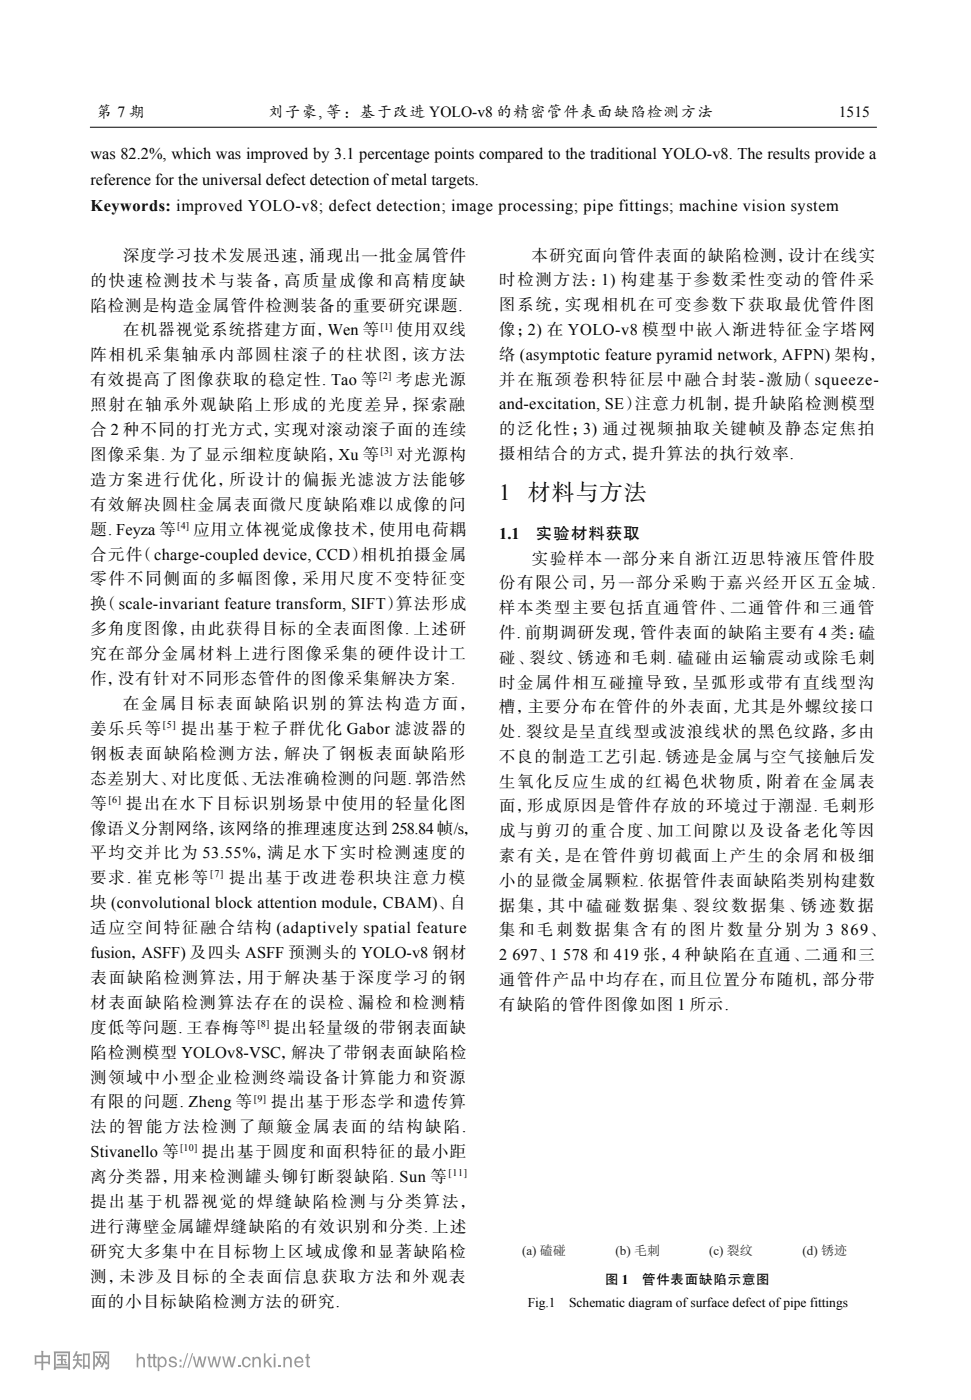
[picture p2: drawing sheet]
<svg xmlns="http://www.w3.org/2000/svg" width="210mm" height="303mm" viewBox="0 0 210 303" stroke-linecap="round" stroke-linejoin="round" font-family="sans-serif">
<defs><g id="words">
<g font-size="4.9">
<text x="108" y="108.3">1</text>
<text x="114.2" y="108.3">材料与方法</text>
</g>
<g font-size="3.5">
<text x="19.6" y="34.5">was 82.2%, which was improved by 3.1 percentage points compared to the traditional YOLO-v8. The results provide a</text>
<text x="19.6" y="40.1">reference for the universal defect detection of metal targets.</text>
<text x="19.6" y="45.7">Keywords: improved YOLO-v8; defect detection; image processing; pipe fittings; machine vision system</text>
<text x="26.6" y="56.4">深度学习技术发展迅速，涌现出一批金属管件</text>
<text x="115" y="56.4">本研究面向管件表面的缺陷检测，设计在线实</text>
<text x="19.6" y="61.8">的快速检测技术与装备，高质量成像和高精度缺</text>
<text x="108" y="61.8">时检测方法：1) 构建基于参数柔性变动的管件采</text>
<text x="19.6" y="67.2">陷检测是构造金属管件检测装备的重要研究课题.</text>
<text x="108" y="67.1">图系统，实现相机在可变参数下获取最优管件图</text>
<text x="19.6" y="78">阵相机采集轴承内部圆柱滚子的柱状图，该方法</text>
<text x="26.6" y="72.6">在机器视觉系统搭建方面，Wen 等</text>
<text x="85.8" y="72.6">使用双线</text>
<text x="108" y="72.5">像；2) 在 YOLO-v8 模型中嵌入渐进特征金字塔网</text>
<text x="108" y="77.8">络 (asymptotic feature pyramid network, AFPN) 架构，</text>
<text x="19.6" y="83.4">有效提高了图像获取的稳定性. Tao 等</text>
<text x="85.7" y="83.4">考虑光源</text>
<text x="108" y="83.2">并在瓶颈卷积特征层中融合封装-激励（squeeze-</text>
<text x="19.6" y="88.8">照射在轴承外观缺陷上形成的光度差异，探索融</text>
<text x="108" y="88.6">and-excitation, SE）注意力机制，提升缺陷检测模型</text>
<text x="19.6" y="94.1">合 2 种不同的打光方式，实现对滚动滚子面的连续</text>
<text x="108" y="93.9">的泛化性；3) 通过视频抽取关键帧及静态定焦拍</text>
<text x="19.6" y="99.5">图像采集. 为了显示细粒度缺陷，Xu 等</text>
<text x="85.9" y="99.5">对光源构</text>
<text x="108" y="99.3">摄相结合的方式，提升算法的执行效率.</text>
<text x="19.6" y="104.9">造方案进行优化，所设计的偏振光滤波方法能够</text>
<text x="19.6" y="110.3">有效解决圆柱金属表面微尺度缺陷难以成像的问</text>
<text x="19.6" y="115.7">题. Feyza 等</text>
<text x="41.8" y="115.7">应用立体视觉成像技术，使用电荷耦</text>
<text x="108" y="116.6">1.1</text>
<text x="115.9" y="116.6">实验材料获取</text>
<text x="19.6" y="121.1">合元件（charge-coupled device, CCD）相机拍摄金属</text>
<text x="115" y="122">实验样本一部分来自浙江迈思特液压管件股</text>
<text x="19.6" y="126.5">零件不同侧面的多幅图像，采用尺度不变特征变</text>
<text x="19.6" y="131.9">换（scale-invariant feature transform, SIFT）算法形成</text>
<text x="108" y="127.3">份有限公司，另一部分采购于嘉兴经开区五金城.</text>
<text x="19.6" y="137.3">多角度图像，由此获得目标的全表面图像. 上述研</text>
<text x="108" y="132.7">样本类型主要包括直通管件、二通管件和三通管</text>
<text x="19.6" y="142.6">究在部分金属材料上进行图像采集的硬件设计工</text>
<text x="108" y="138">件. 前期调研发现，管件表面的缺陷主要有 4 类：磕</text>
<text x="108" y="143.4">碰、裂纹、锈迹和毛刺. 磕碰由运输震动或除毛刺</text>
<text x="19.6" y="148">作，没有针对不同形态管件的图像采集解决方案.</text>
<text x="108" y="148.8">时金属件相互碰撞导致，呈弧形或带有直线型沟</text>
<text x="26.6" y="153.4">在金属目标表面缺陷识别的算法构造方面，</text>
<text x="108" y="154.1">槽，主要分布在管件的外表面，尤其是外螺纹接口</text>
<text x="19.6" y="158.8">姜乐兵等</text>
<text x="39.2" y="158.8">提出基于粒子群优化 Gabor 滤波器的</text>
<text x="108" y="159.5">处. 裂纹是呈直线型或波浪线状的黑色纹路，多由</text>
<text x="19.6" y="164.2">钢板表面缺陷检测方法，解决了钢板表面缺陷形</text>
<text x="108" y="164.9">不良的制造工艺引起. 锈迹是金属与空气接触后发</text>
<text x="19.6" y="169.6">态差别大、对比度低、无法准确检测的问题. 郭浩然</text>
<text x="108" y="170.2">生氧化反应生成的红褐色状物质，附着在金属表</text>
<text x="19.6" y="175">等</text>
<text x="27.3" y="175">提出在水下目标识别场景中使用的轻量化图</text>
<text x="108" y="175.6">面，形成原因是管件存放的环境过于潮湿. 毛刺形</text>
<text x="19.6" y="180.4">像语义分割网络，该网络的推理速度达到 258.84 帧/s，</text>
<text x="19.6" y="185.8">平均交并比为 53.55%，满足水下实时检测速度的</text>
<text x="108" y="181">成与剪刃的重合度、加工间隙以及设备老化等因</text>
<text x="19.6" y="191.1">要求. 崔克彬等</text>
<text x="49.6" y="191.1">提出基于改进卷积块注意力模</text>
<text x="108" y="186.3">素有关，是在管件剪切截面上产生的余屑和极细</text>
<text x="108" y="191.7">小的显微金属颗粒. 依据管件表面缺陷类别构建数</text>
<text x="19.6" y="196.5">块 (convolutional block attention module，CBAM)、自</text>
<text x="108" y="197">据集，其中磕碰数据集、裂纹数据集、锈迹数据</text>
<text x="19.6" y="201.9">适应空间特征融合结构 (adaptively spatial feature</text>
<text x="108" y="202.4">集和毛刺数据集含有的图片数量分别为 3 869、</text>
<text x="19.6" y="207.3">fusion，ASFF) 及四头 ASFF 预测头的 YOLO-v8 钢材</text>
<text x="108" y="207.8">2 697、1 578 和 419 张，4 种缺陷在直通、二通和三</text>
<text x="19.6" y="212.7">表面缺陷检测算法，用于解决基于深度学习的钢</text>
<text x="108" y="213.1">通管件产品中均存在，而且位置分布随机，部分带</text>
<text x="19.6" y="218.1">材表面缺陷检测算法存在的误检、漏检和检测精</text>
<text x="108" y="218.5">有缺陷的管件图像如图 1 所示.</text>
<text x="19.6" y="223.5">度低等问题. 王春梅等</text>
<text x="59.2" y="223.5">提出轻量级的带钢表面缺</text>
<text x="19.6" y="228.9">陷检测模型 YOLOv8-VSC，解决了带钢表面缺陷检</text>
<text x="19.6" y="234.3">测领域中小型企业检测终端设备计算能力和资源</text>
<text x="19.6" y="239.6">有限的问题. Zheng 等</text>
<text x="58.6" y="239.6">提出基于形态学和遗传算</text>
<text x="19.6" y="245">法的智能方法检测了颠簸金属表面的结构缺陷.</text>
<text x="19.6" y="250.4">Stivanello 等</text>
<text x="43.7" y="250.4">提出基于圆度和面积特征的最小距</text>
<text x="19.6" y="255.8">离分类器，用来检测罐头铆钉断裂缺陷. Sun 等</text>
<text x="19.6" y="261.2">提出基于机器视觉的焊缝缺陷检测与分类算法，</text>
<text x="19.6" y="266.6">进行薄壁金属罐焊缝缺陷的有效识别和分类. 上述</text>
<text x="19.6" y="272">研究大多集中在目标物上区域成像和显著缺陷检</text>
<text x="19.6" y="277.4">测，未涉及目标的全表面信息获取方法和外观表</text>
<text x="19.6" y="282.8">面的小目标缺陷检测方法的研究.</text>
</g>
<g font-size="3.4">
<text x="21" y="25.3">第 7 期</text>
<text x="58.1" y="25.3">刘子豪, 等：基于改进 YOLO-v8 的精密管件表面缺陷检测方法</text>
<text x="181.5" y="25.4">1515</text>
</g>
<g font-size="2.9">
<text x="130.9" y="277.9">图 1</text>
<text x="138.9" y="277.9">管件表面缺陷示意图</text>
<text x="114.1" y="282.8">Fig.1</text>
<text x="123.1" y="282.8">Schematic diagram of surface defect of pipe fittings</text>
</g>
<g font-size="2.8" fill="#231f20">
<text x="112.9" y="271.5">(a) 磕碰</text>
<text x="133.2" y="271.5">(b) 毛刺</text>
<text x="153.4" y="271.5">(c) 裂纹</text>
<text x="173.6" y="271.5">(d) 锈迹</text>
</g>
<g font-size="2.2">
<text x="82.3" y="71.3">[1]</text>
<text x="82" y="82.1">[2]</text>
<text x="82.3" y="98.3">[3]</text>
<text x="38.3" y="114.4">[4]</text>
<text x="35.2" y="157.5">[5]</text>
<text x="23.4" y="173.7">[6]</text>
<text x="45.5" y="189.9">[7]</text>
<text x="55.7" y="222.2">[8]</text>
<text x="54.9" y="238.4">[9]</text>
<text x="38.9" y="249.2">[10]</text>
<text x="97" y="254.5">[11]</text>
</g>
</g></defs>
<path d="M19.6 27.5h170" fill="none" stroke="#000" stroke-width=".22"/>
<g fill="#999">
<path d="M7.5 293.2v2.1h.4v-.3h1.1l-.1 1.5h.5l-.1-1.5h1.1v.3h.4v-2.1l-1.5 .1 .1-1h-.5l.1 1zM7.9 293.7h1.1v1h-1.1zM9.3 293.7h1.1v1h-1.1z" fill-rule="evenodd"/>
<path d="M12.3 293.1v.4h.9v.6l-.7-.1v.4h.7v.7h-1v.4h2.4v-.4h-1v-.7h.7v-.4l-.7 .1v-.6h.9v-.4zM13.8 294.7l.4 .4 .2-.2a.33 .33 0 0 0-.2-.3 .33 .33 0 0 0-.4 .1zM11.6 292.4v4h.5v-.3h2.6v.3h.5v-4zM12.1 292.8h2.6v2.9h-2.6z" fill-rule="evenodd"/>
<path d="M16.4 292.3l-.7 1.4 .4 .3 .3-.6h.3v.7h-.9v.4l.8-.1-.2 .8-.7 .8 .2 .4 1-1.3 .6 .9 .3-.4-.8-.9v-.3l.8 .1v-.4h-.8v-.7h.7v-.4l-1.2 .1 .4-.6zM17.9 292.9v3.3h.4v-.4h.7v.4h.4v-3.3zM18.3 293.2h.7v2.2h-.7z" fill-rule="evenodd"/>
<path d="M20.1 292.4h3.5v3.7l-.7 .3-.3-.5 .6-.1v-.7l-.3 .2-.3-.5-.6 1.2-.3-.3 .7-1.3-.6-.8 .3-.3 .4 .7 .1-1 .5 .3a1.4 1.4 0 0 0 .1 1.7v-2.2h-2.7v2.7l.2-.2a1.01 1.01 0 0 0-.1-1.7l.2-.3 .5 .7 .2-1.1 .4 .1v.2a1.53 1.53 0 0 0 .1 1.8l-.3 .4-.3-.6-.6 1-.3-.2v.8h-.4z" fill-rule="evenodd"/>
<path d="M29.6 292.9h.3v1.1a.79 .79 0 0 1 .9-.4 .79 .79 0 0 1 .6 .8v1.5h-.4v-1.5a.54 .54 0 0 0-.7-.4 .54 .54 0 0 0-.4 .7v1.2h-.3z" fill-rule="evenodd"/>
<path d="M32.1 293h.4v.6h.3v.3h-.3v1.5l.3 .2v.3a.53 .53 0 0 1-.7-.5v-1.5h-.3v-.3h.3z" fill-rule="evenodd"/>
<path d="M33.2 293h.3v.6h.4v.3h-.4v1.5l.4 .2-.1 .3a.53 .53 0 0 1-.6-.5v-1.5h-.3v-.3h.3z" fill-rule="evenodd"/>
<path d="M34.1 293.6v3.1h.4v-1.1a1.01 1.01 0 0 0 1.3 0 1.01 1.01 0 0 0 .2-1.2 .83 .83 0 0 0-.6-.8 .83 .83 0 0 0-.9 .4v-.4zM34.8 294a.81 .81 0 0 1 1 .7 .81 .81 0 0 1-.9 .9 .99 .99 0 0 1-.1-1.6z" fill-rule="evenodd"/>
<path d="M36.7 293.8l.4-.2a.83 .83 0 0 1 1.1 .7h-.3a.49 .49 0 0 0-.5-.4 .49 .49 0 0 0-.5 .4l.2 .1a1.03 1.03 0 0 1 1.2 1 .96 .96 0 0 1-1 .5 .96 .96 0 0 1-.8-.8h.3a.55 .55 0 0 0 .5 .5 .55 .55 0 0 0 .6-.4l-1.2-.5-.2-.6z" fill-rule="evenodd"/>
<path d="M38.8 294.2v.5h.5v-.5zM38.8 295.4v.5h.5v-.5z" fill-rule="evenodd"/>
<path d="M40.5 292.8h.2l-1 3.2h-.2z" fill-rule="evenodd"/>
<path d="M41.5 292.8h.3l-1 3.2h-.3z" fill-rule="evenodd"/>
<path d="M41.7 293.5h.4l.4 1.9 .5-1.9h.4l.4 1.9 .5-1.9h.4l-.7 2.4h-.4l-.4-1.7-.5 1.7h-.4z" fill-rule="evenodd"/>
<path d="M44.9 293.5h.4l.4 1.9 .4-1.9h.5l.4 1.9 .4-1.9h.4l-.6 2.4h-.4l-.4-1.7-.5 1.7h-.4z" fill-rule="evenodd"/>
<path d="M48 293.5h.4l.5 1.9 .4-1.9h.4l.5 1.9 .4-1.9h.4l-.6 2.4h-.4l-.5-1.7-.4 1.7h-.4z" fill-rule="evenodd"/>
<path d="M51.5 295.5h.5v.4h-.5z" fill-rule="evenodd"/>
<path d="M52.8 293.7a.95 .95 0 0 1 1.5 .7h-.4a.55 .55 0 0 0-.6-.5 .55 .55 0 0 0-.5 .5 .75 .75 0 0 0-.1 .8 .75 .75 0 0 0 .8 .4l.4-.5h.4a1.03 1.03 0 0 1-1.5 .7 1.03 1.03 0 0 1-.4-1.6z" fill-rule="evenodd"/>
<path d="M54.6 293.6h.4v.4a.77 .77 0 0 1 .8-.4 .77 .77 0 0 1 .6 .7v1.6h-.4v-1.4a.56 .56 0 0 0-.6-.6 .56 .56 0 0 0-.4 .8v1.2h-.4z" fill-rule="evenodd"/>
<path d="M57.1 292.9h.3v1.7l1-.9h.4l-.8 .8 .9 1.4h-.5l-.7-1.1-.3 .3v.8h-.3z" fill-rule="evenodd"/>
<path d="M59.2 292.9v.4h.4v-.4zM59.2 293.7v2.2h.4v-2.2z" fill-rule="evenodd"/>
<path d="M60.3 295.5h.5v.4h-.5z" fill-rule="evenodd"/>
<path d="M61.3 293.6h.4v.4a.77 .77 0 0 1 .8-.4 .77 .77 0 0 1 .6 .7v1.6h-.4v-1.4a.56 .56 0 0 0-.6-.6 .56 .56 0 0 0-.4 .8v1.2h-.4z" fill-rule="evenodd"/>
<path d="M64.2 294.2a.62 .62 0 0 1 .7-.3 .62 .62 0 0 1 .4 .7h-1.3zM64.1 293.8a1.14 1.14 0 0 0-.4 1.5 1.14 1.14 0 0 0 1.5 .4l.4-.6h-.3a.63 .63 0 0 1-.8 .5 .63 .63 0 0 1-.5-.7h1.7a1.04 1.04 0 0 0-.5-1.1 1.04 1.04 0 0 0-1.1 0z" fill-rule="evenodd"/>
<path d="M66.3 293h.4v.6h.4v.3h-.4v1.5l.4 .2-.1 .3a.53 .53 0 0 1-.7-.5v-1.5h-.3v-.3h.3z" fill-rule="evenodd"/>
</g>
<use href="#words"/>
</svg>
